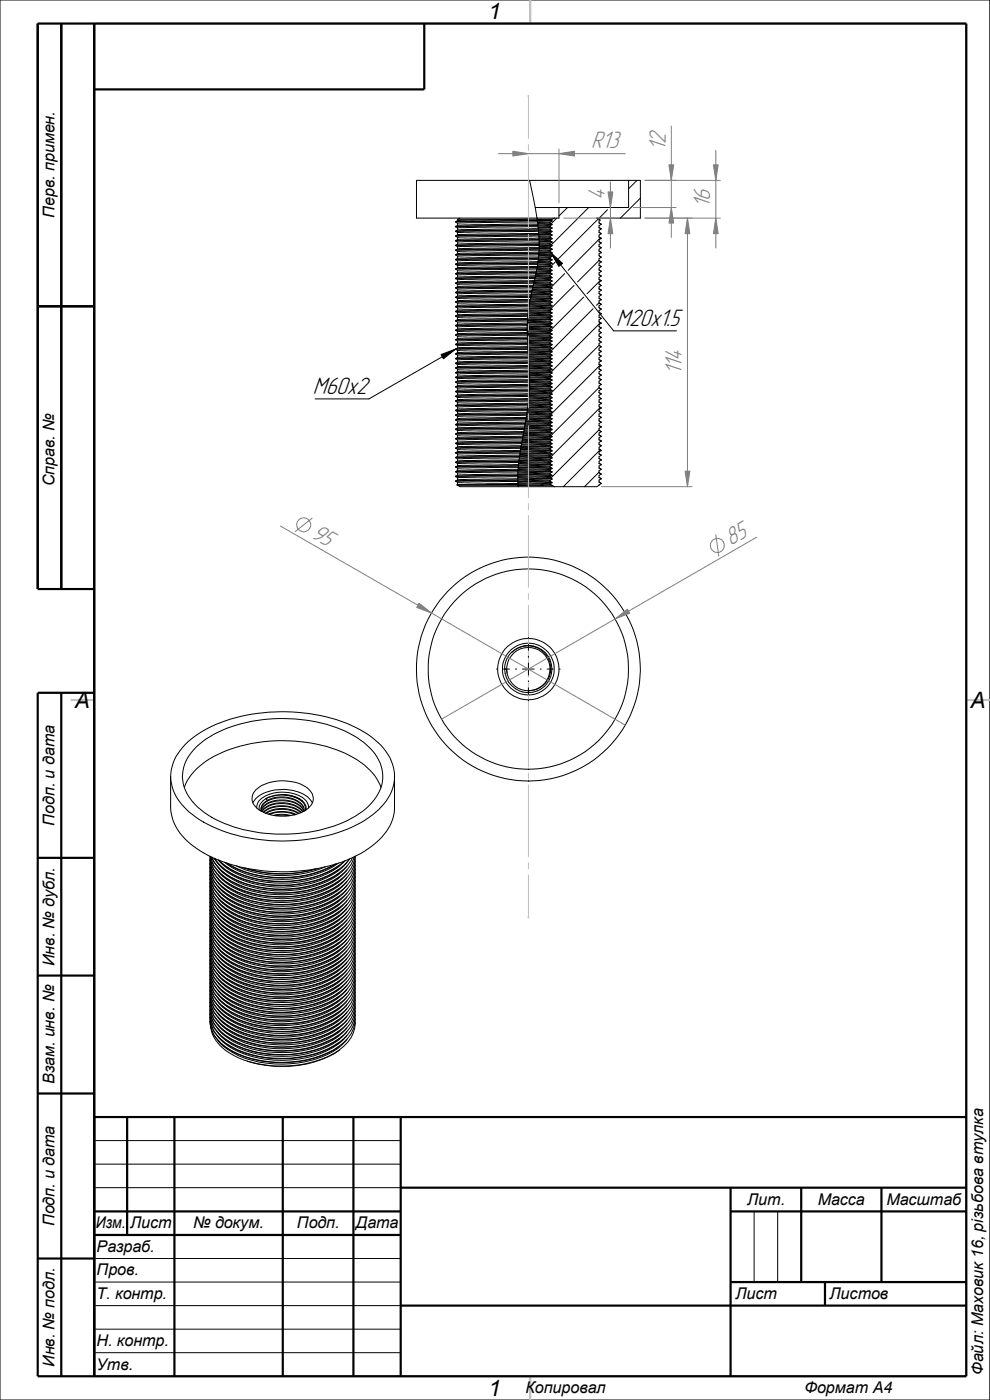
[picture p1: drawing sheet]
<svg xmlns="http://www.w3.org/2000/svg" width="210mm" height="297mm" viewBox="0 0 210 297" stroke-linecap="round" stroke-linejoin="round" font-family="sans-serif">
<defs><g id="words">
<g font-size="5.3" fill="#808080">
<text x="125.4" y="31.5">R13</text>
<text x="141.2" y="32" transform="rotate(-90 141.2 32)">12</text>
<text x="128.3" y="42.4" transform="rotate(-90 128.3 42.4)">4</text>
<text x="150.7" y="44.2" transform="rotate(-90 150.7 44.2)">16</text>
<text x="144.7" y="79.6" transform="rotate(-90 144.7 79.6)">114</text>
<text x="65.7" y="113.8" transform="rotate(30 65.7 113.8)">95</text>
<text x="155" y="115.8" transform="rotate(-30 155 115.8)">85</text>
</g>
<g font-size="5.3">
<text x="130.7" y="69.1">М20х1.5</text>
<text x="66.3" y="83.5">М60х2</text>
</g>
<g font-size="4.8">
<text x="103.6" y="4.1">1</text>
<text x="15.9" y="150.1">A</text>
<text x="205.9" y="150.1">A</text>
<text x="103.6" y="296.1">1</text>
</g>
<g font-size="3.4">
<text x="11.6" y="46.2" transform="rotate(-90 11.6 46.2)">Перв. примен.</text>
<text x="11.6" y="103.2" transform="rotate(-90 11.6 103.2)">Справ. №</text>
<text x="11.6" y="175.1" transform="rotate(-90 11.6 175.1)">Подп. и дата</text>
<text x="11.6" y="205" transform="rotate(-90 11.6 205)">Инв. № дубл.</text>
<text x="11.6" y="230" transform="rotate(-90 11.6 230)">Взам. инв. №</text>
<text x="158.5" y="255.6">Лит.</text>
<text x="173.5" y="255.6">Масса</text>
<text x="188" y="255.6">Масштаб</text>
<text x="11.6" y="260.1" transform="rotate(-90 11.6 260.1)">Подп. и дата</text>
<text x="20.3" y="260.6">Изм.</text>
<text x="27.6" y="260.6">Лист</text>
<text x="41" y="260.6">№ докум.</text>
<text x="63" y="260.6">Подп.</text>
<text x="75.5" y="260.6">Дата</text>
<text x="20.5" y="265.6">Разраб.</text>
<text x="20.5" y="270.6">Пров.</text>
<text x="20.5" y="275.6">Т. контр.</text>
<text x="156" y="275.6">Лист</text>
<text x="176" y="275.6">Листов</text>
<text x="20.5" y="285.6">Н. контр.</text>
<text x="11.6" y="290" transform="rotate(-90 11.6 290)">Инв. № подл.</text>
<text x="20.5" y="290.6">Утв.</text>
<text x="208.6" y="291.7" transform="rotate(-90 208.6 291.7)">Файл: Маховик 16, різьбова втулка</text>
<text x="111.5" y="295.6">Копировал</text>
<text x="170.6" y="295.6">Формат А4</text>
</g>
</g></defs>
<g fill="none" stroke="#000" stroke-width=".21">
<path d="M0 0h210v297h-210zM112.4 38.3h20.9M112.4 38.3h-24.1v8h25.6M112.4 38.3l1.5 8M133.3 38.3h2.5v8h-9.2l.7 .4-.2 .2v.4M133.3 38.3v5.7h-14.7M135.1 38.3l-1.8 1.7M96.7 52.1l.4 .3M96.7 51.1l.4 .3M96.7 53.1l.4 .2M96.7 50.1l.4 .2M96.7 52v.1"/>
<path d="M96.7 53v.1M96.7 51v.1M96.7 54.1l.4 .3M96.7 54v.1M96.7 50v.1M96.7 49.1l.4 .3M96.7 55.1l.4 .3M96.7 55v.1M96.7 49v.1M96.7 48.1l.4 .2M96.7 48v.1M96.7 56.1l.4 .2"/>
<path d="M96.7 56v.1M96.7 47.1l.4 .3M96.7 47v.1M96.7 57v.1M96.7 57.1l.4 .3M96.7 58v.1M96.7 58.1l.4 .2M96.7 59v.1M96.7 59.1l.4 .3M97.1 51.4v.4l-.4 .2M97.1 52.4v.4l-.4 .2M97.1 50.3v.5l-.4 .2"/>
<path d="M97.1 53.3v.5l-.4 .2M97.1 49.4v.4l-.4 .2M97.1 54.4v.4l-.4 .2M97.1 48.3v.5l-.4 .2M97.1 55.4v.4l-.4 .2M97.1 47.4v.4l-.4 .2M97.1 56.8l-.4 .2M97.1 57.4v.4l-.4 .2M97.1 58.3v.5l-.4 .2M97.1 59.4v.4l-.4 .2M97.1 46.5v.3l-.4 .2M97.1 56.3v.5"/>
<path d="M97.1 46.5h15M97.6 46.3l-.5 .2M112.1 46.8h1.9M112.1 46.5v.3M112.1 46.5h1.9M112.1 46.8l-15.4 .2M112.1 46.5l-15 .3M113.3 59.8l-16.6 .2M113.3 59.9l-16.6 .2M113.3 59.9l3.4 .2M113.3 59.8v.1M113.3 59.9l-.1 .2"/>
<path d="M113.3 59.7l3.4 .2M113.4 59.5l-.1 .3M113.4 59.5l-16.3 .3M113.4 59.4l3.7 .2M113.4 59.5l3.7 .1M113.5 59.1l-16.4 .3M113.5 59.2l3.1 .1M113.5 59.1l-.1 .4M113.5 58.8v.3M113.5 58.8l-16.8 .3M113.5 59l3.2 .1M113.5 44h5.1"/>
<path d="M113.5 58.8l-16.8 .2M113.5 58.8h.1M113.5 58.7l3.6 .1M113.5 58.8l3.6 .1M113.6 58.5l-16.5 .3M113.6 58.5l-.1 .3M113.6 58.3l3.1 .1M113.6 58.5l3 .1M113.7 58.1l-.1 .4M113.7 58.1l-16.6 .2M113.7 57.9l3.4 .2M113.7 58l3.4 .2"/>
<path d="M113.7 57.7l-17 .3M113.7 57.9l-17 .2M113.7 57.7l2.9 .1M113.7 57.7v.2M113.7 57.9v.2M113.8 57.5l-.1 .2M113.8 57.5l-16.7 .3M113.8 57.5l2.9 .2M113.8 57.3l3.3 .1M113.9 57.1l-16.8 .3M113.9 57.2l3.2 .1M113.9 57.1l-.1 .4"/>
<path d="M113.9 56.9l-17.2 .2M113.9 46.3h3.7M113.9 56.9v.2M113.9 56.9l2.7 .2M113.9 46.3l.1 .2M114 46.5h3.1M114 46.8v.1M114 56.8l-.1 .1M114 46.5v.3M114 56.8l-17.3 .2M114 56.8l2.7 .1M114 46.7l3.1 .1"/>
<path d="M114 46.8l3.1 .1M114 46.6l2.8 .1M114 46.9v.2M114 56.5v.3M114 47.1l.1 .4M114 46.9l-17.3 .2M114 47.1l-16.9 .3M114 56.5l-16.9 .3M114 56.4l3.1 .2M114 56.5l3.1 .2M114 47l2.7 .2M114 56.1l-16.9 .2"/>
<path d="M114 47.5l3.1 .1M114 56.2l2.6 .1M114 47.2l2.6 .1M114 56.1v.4M114.1 47.5v.3M114.1 47.8h.1M114.1 55.8l-.1 .3M114.1 47.5l-17 .3M114.1 47.8l-17.4 .2M114.1 55.8l-17.4 .3M114.1 56l2.6 .1M114.1 47.8l2.6 .1"/>
<path d="M114.1 47.5l3 .2M114.1 47.8v.3M114.1 55.5v.3M114.1 55.8h.1M114.1 48h2.5M114.1 48.1l.1 .4M114.1 47.8l-17.4 .3M114.1 48.1l-17 .2M114.1 55.5l-17 .3M114.1 55.8l-17.4 .2M114.1 55.7l3 .1M114.1 55.8l3 .1"/>
<path d="M114.2 48.5l2.5 .1M114.2 48.3l2.9 .1M114.2 48.2l2.9 .1M114.2 55.3l2.5 .1M114.2 55.5l2.4 .1M114.2 48.9l.1 .2M114.2 54.9v.2M114.2 48.5v.3M114.2 48.8v.1M114.2 48.7l2.4 .1M114.2 55.1l-.1 .4M114.2 48.9l-17.5 .2"/>
<path d="M114.2 54.9l-17.5 .2M114.2 55.1l-17.1 .3M114.2 48.5l-17.1 .3M114.2 48.8l-17.5 .2M114.2 54.9l2.9 .2M114.2 55l2.9 .2M114.3 54.5v.2M114.3 54.7l-.1 .2M114.3 54.7l2.3 .1M114.3 49.1v.4M114.3 54.5l-17.2 .3M114.3 54.7l-17.6 .3"/>
<path d="M114.3 49.1l-17.2 .3M114.3 54.5l2.4 .2M114.3 49.3l2.4 .1M114.3 49l2.8 .1M114.3 48.9l2.8 .2M114.3 49.8l-17.6 .3M114.3 49.8v.3M114.3 54.1l-17.2 .3M114.3 49.5l-17.2 .3M114.3 49.7l-17.6 .3M114.3 49.5v.2M114.3 49.7v.1"/>
<path d="M114.3 54.2l2.8 .1M114.3 54l2.3 .1M114.3 54.3l2.8 .1M114.3 49.8l2.8 .1M114.3 49.7l2.8 .1M114.3 49.4l2.4 .2M114.3 54.1v.4M114.3 50.5l-17.2 .3M114.3 50.8l-17.6 .2M114.3 53.5l-17.2 .3M114.3 53.8l-17.6 .2M114.3 50.1l-17.2 .2"/>
<path d="M114.3 53.8l-17.6 .3M114.3 53.4l2.8 .2M114.3 53.2l2.4 .1M114.3 50.5l2.8 .1M114.3 50.8l2.4 .1M114.3 50.5l2.8 .2M114.3 50.5v.3M114.3 53.5v.3M114.3 50.8h.1M114.3 53.8v.3M114.3 53.8h.1M114.3 53.8l2.4 .1"/>
<path d="M114.3 53.6l2.8 .1M114.3 50.2l2.3 .1M114.3 50l2.4 .2M114.3 50.1v.4M114.4 51.9l-17.7 .2M114.4 52.1l-17.3 .3M114.4 51.5l-17.3 .3M114.4 51.7l-17.7 .3M114.4 52.5l-17.3 .3M114.4 52.7l-17.7 .3M114.4 50.8l-17.7 .3M114.4 51.1l-17.3 .3"/>
<path d="M114.4 52.8l-17.7 .3M114.4 53.1l-17.3 .2M114.4 51.2l2.7 .1M114.4 53l2.3 .2M114.4 52.8l2.7 .1M114.4 52.3l2.3 .1M114.4 52l2.7 .2M114.4 52.7l2.7 .1M114.4 51.9v.2M114.4 51.5v.2M114.4 52.5v.2M114.4 50.8v.3"/>
<path d="M114.4 52.8v.3M114.4 51.7v.2M114.4 52.7v.1M114.4 51.5l2.3 .1M114.4 51.3l2.7 .1M114.4 51l2.2 .1M114.4 51.9l2.7 .2M114.4 51.7l2.2 .1M114.4 52.5l2.2 .1M114.4 51.1v.4M114.4 52.1v.4M114.4 53.1l-.1 .4"/>
<path d="M116.7 53.3l.4 .4M116.7 51.1l.4 .2M116.7 54.1l.4 .2M116.7 51.9l.4 .2M116.7 50.3l.4 .3M116.7 54.8l.4 .3M116.7 52.6l.4 .2M116.7 49.6l.4 .2M116.7 55.6l.4 .3M116.7 48.9l.4 .2M116.7 56.3l.4 .3M116.7 48.1l.4 .3"/>
<path d="M116.7 57.1l.4 .3M116.7 57.8l.4 .4M116.7 58.6l.4 .3M116.7 59.4l.4 .2M116.7 53.9v.2M116.7 50.9v.2M116.7 54.7v.1M116.7 53.2v.1M116.7 51.6v.3M116.7 50.2v.1M116.7 52.4v.2M116.7 49.4v.2"/>
<path d="M116.7 55.4v.2M116.7 48.6v.3M116.7 56.1v.2M116.7 47.9v.2M116.7 56.9v.2M116.7 57.7v.1M116.7 58.4v.2M116.7 59.1v.3M116.7 59.9v.2M116.7 52.6h.1M116.7 51.1h.1M116.7 54.1h.1"/>
<path d="M116.7 47.2v.1M116.7 51.8v.1M116.7 57.1h.1M116.7 50.3h.1M116.7 54.8h.1M116.7 49.6h.1M116.7 55.6h.1M116.7 48.9h.1M116.7 56.3h.1M116.7 48.1h.1M116.7 47.3h.1M116.7 57.8h.1"/>
<path d="M116.7 58.6h.1M116.7 59.4h.1M116.7 47.3l.4 .4M116.8 46.7l.3 .2M116.8 46.7h.1M116.9 53.6l13.3 16.6h13.3M117.1 46.9l-.4 .3M117.1 51.4l-.4 .2M117.1 53.7l-.4 .2M117.1 54.4l-.4 .3M117.1 52.9l-.4 .3M117.1 49.9l-.4 .3"/>
<path d="M117.1 52.2l-.4 .2M117.1 50.7l-.4 .2M117.1 55.2l-.4 .2M117.1 49.1l-.4 .3M117.1 55.9l-.4 .2M117.1 48.4l-.4 .2M117.1 47.7l-.4 .2M117.1 56.7l-.4 .2M117.1 57.4l-.4 .3M117.1 58.2l-.4 .2M117.1 58.9l-.4 .2M117.1 59.6l-.4 .3"/>
<path d="M117.1 49.8v.1M117.1 50.6v.1M117.1 51.3v.1M117.1 52.1v.1M117.1 52.8v.1M117.1 54.3v.1M117.1 55.1v.1M117.1 56.6v.1M117.1 46.5l-.3 .2M117.6 46.3l-.5 .2M117.8 55.6l-.9 .9M118.1 46.3l-1.2 1.2"/>
<path d="M118.6 44v2.3h-1M119.8 58l-2.9 3M120.4 44l-1.8 1.8M124.9 44l-8 8M126.9 46.4l-8.4 8.5M127.1 52.3l.4 .2M127.1 53.3l.4 .2M127.1 51.3l.4 .2M127.1 54.3l.4 .2M127.1 50.3l.4 .2M127.1 55.3l.4 .2M127.1 49.3l.4 .2"/>
<path d="M127.1 56.3l.4 .2M127.1 48.3l.4 .2M127.1 57.3l.4 .2M127.1 58.3l.4 .2M127.1 59.3l.4 .2M127.1 47.3l.4 .2M127.1 55.2l-4.6 4.6M127.4 50.5l-6.9 6.9M127.4 59.5l-2.9 2.8M127.5 52.5l-.4 .4v.4M127.5 51.5l-.4 .4v.4M127.5 53.5l-.4 .3v.5"/>
<path d="M127.5 50.5l-.4 .3v.5M127.5 54.5l-.4 .4v.4M127.5 49.5l-.4 .4v.4M127.5 55.5l-.4 .3v.5M127.5 48.5l-.4 .4v.4M127.5 56.5l-.4 .4v.4M127.5 47.5l-.4 .3v.5M127.5 57.5l-.4 .4v.4M127.5 58.5l-.4 .3v.5M127.5 59.5l-.4 .4v.4M128.9 44.5l-1.8 1.8M135.8 42l-4.2 4.3"/>
<path d="M96.7 60v.1M96.7 60.1l.4 .3M96.7 61v.1M96.7 61.1l.4 .2M96.7 62v.1M96.7 62.1l.4 .3M96.7 63v.1M96.7 63.1l.4 .3M96.7 64v.1M96.7 64.1l.4 .2M96.7 79.1l.4 .3M96.7 79v.1"/>
<path d="M96.7 78.1l.4 .3M96.7 65v.1M96.7 78v.1M96.7 65.1l.4 .3M96.7 77.1l.4 .2M96.7 77v.1M96.7 76.1l.4 .3M96.7 76v.1M96.7 66v.1M96.7 66.1l.4 .2M96.7 75.1l.4 .3M96.7 75v.1"/>
<path d="M96.7 74.1l.4 .2M96.7 74v.1M96.7 67v.1M96.7 67.1l.4 .3M96.7 73.1l.4 .3M96.7 73v.1M96.7 68v.1M96.7 68.1l.4 .3M96.7 72.1l.4 .2M96.7 72v.1M96.7 69v.1M96.7 69.1l.4 .2"/>
<path d="M96.7 71v.1M96.7 71.1l.4 .3M96.7 70v.1M96.7 70.1l.4 .3M96.7 74l-18.4 10.6h-11.5M97.1 60.4v.4l-.4 .2M97.1 61.3v.5l-.4 .2M97.1 62.4v.4l-.4 .2M97.1 63.4v.4l-.4 .2M97.1 79.4v.4l-.4 .2M97.1 64.3v.5l-.4 .2M97.1 78.4v.4l-.4 .2"/>
<path d="M97.1 77.3v.5l-.4 .2M97.1 76.4v.4l-.4 .2 15.5-.2M97.1 65.4v.4l-.4 .2M97.1 75.4v.4l-.4 .2M97.1 74.3v.5l-.4 .2M97.1 66.3v.5l-.4 .2M97.1 73.4v.4l-.4 .2M97.1 72.3v.5l-.4 .2M97.1 67.4v.4l-.4 .2M97.1 71.4v.4l-.4 .2M97.1 68.4v.4l-.4 .2 15.2-.2M97.1 70.4v.4l-.4 .2"/>
<path d="M97.1 69.3v.5l-.4 .2M111.8 70.8l.1 .1M111.8 70.5v.3M111.8 69.8v.1M111.8 69.6v.2M111.8 69.9v.2M111.8 69.1v.5M111.8 70.1v.4M111.8 69.1l-14.7 .2M111.8 70.8l-15.1 .2M111.8 70.5l-14.7 .3M111.8 69.8l-15.1 .2"/>
<path d="M111.8 69.9l-15.1 .2M111.8 69.6l-14.7 .2M111.8 70.1l-14.7 .3M111.8 69.1l5.3 .2M111.8 68.9l4.8 .2M111.8 69.5l4.9 .1M111.8 69.2l5.3 .2M111.8 70.7l5.3 .2M111.8 69.9l5.3 .2M111.8 69.6l4.8 .2M111.8 70.6l5.3 .2M111.8 70.4l4.8 .2"/>
<path d="M111.8 70.2l4.9 .2M111.8 70l5.3 .1M111.9 67.9l-15.2 .2M111.9 68.1l-14.8 .3M111.9 67.9v.2M111.9 71.9l-15.2 .2M111.9 72.1l-14.8 .2M111.9 71.9v.2M111.9 71.8l-15.2 .2M111.9 71.8v.1M111.9 71.5l-14.8 .3M111.9 71.5v.3"/>
<path d="M111.9 68.5l-14.8 .3M111.9 68.5v.3M111.9 68.9l-15.2 .2M111.9 68.8v.1M111.9 68.9l-.1 .2M111.9 70.9l-15.2 .2M111.9 71.1l-14.8 .3M111.9 70.9v.2M111.9 67.9l4.8 .3M111.9 68.4l5.2 .2M111.9 68.2l4.7 .1M111.9 68.7l4.8 .2"/>
<path d="M111.9 68.5l5.2 .2M111.9 72.1l5.2 .2M111.9 71.9l4.7 .2M111.9 71.7l4.8 .2M111.9 71.5l5.2 .2M111.9 71.4l5.2 .2M111.9 71.2l4.8 .1M111.9 71l4.8 .2M111.9 68.1v.4M111.9 71.1v.4M111.9 72.1v.5M111.9 72.9l-15.2 .2"/>
<path d="M111.9 73.1l-14.8 .3M111.9 72.8l-15.2 .2M111.9 72.6l-14.8 .2M111.9 67.6l-14.8 .2M111.9 67.8l-15.2 .2M111.9 67.6l5.2 .2M111.9 67.4l4.8 .2M111.9 67.7l5.2 .2M111.9 73l5.2 .2M111.9 72.9l5.2 .2M111.9 72.6l4.7 .2M111.9 72.5l4.8 .1"/>
<path d="M111.9 72.2l5.2 .2M111.9 72.9v.2M111.9 72.8v.1M111.9 72.6v.2M111.9 67.6v.2M111.9 67.8v.1M111.9 73.1l.1 .4M112 73.9v.2M112 73.8v.1M112 73.5v.3M112 66.8v.1M112 66.9v.2"/>
<path d="M112 67.1l-.1 .5M112 66.8l-15.3 .2M112 73.9l-15.3 .2M112 73.8l-15.3 .2M112 73.5l-14.9 .3M112 66.9l-15.3 .2M112 67.1l-14.9 .3M112 66.9l5.1 .2M112 67.2l4.7 .2M112 67l5.1 .2M112 73.6l5.1 .2M112 73.4l4.6 .2"/>
<path d="M112 73.2l4.7 .2M112 74.5l.1 .3M112 66.5v.3M112 74.1v.4M112 74.5l-14.9 .3M112 66.5l-14.9 .3M112 74.1l-14.9 .2M112 66.5l4.7 .1M112 66.6l4.6 .2M112 74.5l5.1 .2M112 74.4l5.1 .1M112 74.2l4.6 .1"/>
<path d="M112 74l4.7 .2M112 73.7l5.1 .2M112.1 66.1l-15 .2M112.1 74.9l-15.4 .2M112.1 75.1l-15 .3M112.1 74.8l-15.4 .2M112.1 66.1l5 .2M112.1 66.2l5 .2M112.1 75.2l5 .2M112.1 75.1l5 .2M112.1 74.9l4.6 .2M112.1 74.7l4.6 .2"/>
<path d="M112.1 74.9v.2M112.1 74.8v.1M112.1 75.1v.4M112.1 66.1l-.1 .4M112.1 75.9v.2M112.1 75.8v.1M112.1 75.5v.3M112.1 65.8v.1M112.1 65.9v.2M112.1 75.9l-15.4 .2M112.1 65.8l-15.4 .2M112.1 75.8l-15.4 .2"/>
<path d="M112.1 75.5l-15 .3M112.1 65.9l-15.4 .2M112.1 65.7l4.6 .2M112.1 65.9l4.5 .2M112.1 76l5 .2M112.1 75.9l5 .2M112.1 75.6l4.5 .2M112.1 75.5l4.6 .1M112.1 76.5l.1 .3M112.1 65.5v.3M112.1 76.1v.4M112.1 76.5l-15 .3"/>
<path d="M112.1 76.1l-15 .3M112.1 65.5l-15 .3M112.1 65.4l5 .2M112.1 65.5l5 .2M112.1 76.6l5 .2M112.1 76.4l4.5 .2M112.1 76.2l4.6 .2M112.2 76.9v.2M112.2 76.8v.1M112.2 77.1v.5M112.2 65.1l-.1 .4M112.2 65.1l-15.1 .3"/>
<path d="M112.2 76.9l-15.5 .2M112.2 77.1l-15.1 .2M112.2 65.2l4.4 .1M112.2 77.4l4.9 .2M112.2 77.2l4.4 .1M112.2 77l4.5 .1M112.2 76.8l4.9 .1M112.2 64.8l-15.5 .2M112.2 77.9l-15.5 .2M112.2 78.1l-15.1 .3M112.2 64.9l-15.5 .2M112.2 77.8l-15.5 .2"/>
<path d="M112.2 77.6l-15.1 .2M112.2 65l4.5 .2M112.2 64.7l4.9 .2M112.2 78.2l4.9 .2M112.2 78.1l4.9 .2M112.2 77.9l4.4 .2M112.2 77.7l4.5 .2M112.2 77.5l4.9 .2M112.2 77.9v.2M112.2 64.8v.1M112.2 77.8v.1M112.2 64.9v.2"/>
<path d="M112.2 77.6v.2M112.2 78.1l.1 .4M112.3 64.6l-15.2 .2M112.3 78.9l-15.6 .2M112.3 79.1l-15.2 .3M112.3 78.8l-15.6 .2M112.3 78.5l-15.2 .3M112.3 64.6l4.8 .2M112.3 79.4l4.3 .2M112.3 79.2l4.4 .2M112.3 79l4.8 .2M112.3 78.9l4.8 .2"/>
<path d="M112.3 78.7l4.3 .1M112.3 78.5l4.4 .2M112.3 64.6l-.1 .2M112.3 78.9v.2M112.3 78.8v.1M112.3 78.5v.3M112.3 79.1v.4M112.3 79.9v.2M112.3 79.8v.1M112.3 79.5v.3M112.3 79.9l-15.6 .2M112.3 79.8l-15.6 .2"/>
<path d="M112.3 79.5l-15.2 .3M112.3 64.4l4.3 .2M112.3 80l4.4 .1M112.3 79.8l4.8 .1M112.3 79.6l4.8 .2M112.4 64.1l-.1 .5M112.4 64.1l-15.3 .2M112.4 64.2l4.3 .2M112.4 63.8l-15.7 .2M112.4 63.9l-15.7 .2M112.4 63.9l4.7 .2M112.4 64l4.7 .2"/>
<path d="M112.4 63.8v.1M112.4 63.9v.2M112.4 63.7l4.3 .1M112.5 63.5l-.1 .3M112.5 63.5l-15.4 .3M112.5 63.5l4.2 .2M112.5 63.2l4.6 .2M112.6 63.1l-.1 .4M112.6 63.1l-15.5 .3M112.6 63.2l4.5 .1M112.6 62.8v.1M112.6 62.9v.2"/>
<path d="M112.6 62.8l-15.9 .2M112.6 62.9l-15.9 .2M112.6 62.7l4.1 .2M112.6 62.9l4 .2M112.6 62.5l-15.5 .3M112.6 62.5v.3M112.7 62.4l4.4 .2M112.7 62.5l4.4 .2M112.7 62.2l3.9 .1M112.8 62.1l-15.7 .3M112.8 62l3.9 .1M112.8 62.1l-.2 .4"/>
<path d="M112.8 61.8l-16.1 .2M112.8 61.8l-16.1 .3M112.8 61.8h.1M112.8 61.8v.3M112.9 61.6l4.2 .2M112.9 61.8l4.2 .1M112.9 61.6l-.1 .2M112.9 61.6l-15.8 .2M112.9 61.4l3.7 .2M112.9 61.3l3.8 .1M113 61.1l-15.9 .2M113 61.1l-.1 .5"/>
<path d="M113 60.9v.2M113 60.9l-16.3 .2M113 61l4.1 .2M113.1 60.7l-.1 .2M113.1 60.7l-16.4 .3M113.1 60.9l4 .2M113.1 60.7l3.5 .1M113.1 60.5l-16 .3M113.1 60.5l3.6 .2M113.1 60.5v.2M113.2 60.2l3.9 .1M113.2 60.2l3.9 .2"/>
<path d="M113.2 60.1l-.1 .4M113.2 60.1l-16.1 .3M116.7 60.1l.4 .2M116.7 60.8l.4 .4M116.7 61.6l.4 .3M116.7 62.4l.4 .3M116.7 63.1l.4 .3M116.7 63.8l.4 .4M116.7 64.6l.4 .3M116.7 79.6l.4 .3M116.7 78.8l.4 .4M116.7 65.3l.4 .4"/>
<path d="M116.7 78.1l.4 .3M116.7 77.3l.4 .4M116.7 76.6l.4 .3M116.7 66.1l.4 .3M116.7 75.8l.4 .4M116.7 75.1l.4 .3M116.7 66.8l.4 .4M116.7 74.3l.4 .4M116.7 73.6l.4 .3M116.7 67.6l.4 .2M116.7 72.9l.4 .3M116.7 68.3l.4 .4"/>
<path d="M116.7 72.1l.4 .3M116.7 69.1l.4 .3M116.7 71.3l.4 .3M116.7 69.8l.4 .3M116.7 70.6l.4 .3M116.7 60.7v.1M116.7 61.4v.2M116.7 62.1v.3M116.7 62.9v.2M116.7 63.7v.1M116.7 64.4v.2M116.7 79.4v.2"/>
<path d="M116.7 65.2v.1M116.7 78.7v.1M116.7 77.9v.2M116.7 77.1v.2M116.7 65.9v.2M116.7 76.4v.2M116.7 75.6v.2M116.7 66.6v.2M116.7 74.9v.2M116.7 74.2v.1M116.7 67.4v.2M116.7 73.4v.2"/>
<path d="M116.7 68.2v.1M116.7 72.6v.3M116.7 68.9v.2M116.7 71.9v.2M116.7 71.2v.1M116.7 69.6v.2M116.7 70.4v.2M116.7 73.6h.1M116.7 62.3v.1M116.7 60.1h.1M116.7 60.8h.1M116.7 61.6h.1"/>
<path d="M116.7 63.1h.1M116.7 63.8h.1M116.7 64.6h.1M116.7 79.6h.1M116.7 78.8h.1M116.7 65.3h.1M116.7 78.1h.1M116.7 77.3h.1M116.7 76.6h.1M116.7 66.1h.1M116.7 75.8h.1M116.7 66.8h.1"/>
<path d="M116.7 74.3h.1M116.7 72.9h.1M116.7 68.3h.1M116.7 72.1h.1M116.7 69.1h.1M116.7 69.8h.1M116.7 70.6h.1M117.1 60.4l-.4 .3M117.1 61.2l-.4 .2M117.1 61.9l-.4 .2M117.1 62.7l-.4 .2M117.1 63.4l-.4 .3"/>
<path d="M117.1 64.2l-.4 .2M117.1 64.9l-.4 .3M117.1 79.9l-.4 .2M117.1 79.2l-.4 .2M117.1 78.4l-.4 .3M117.1 77.7l-.4 .2M117.1 65.7l-.4 .2M117.1 76.9l-.4 .2M117.1 76.2l-.4 .2M117.1 66.4l-.4 .2M117.1 75.4l-.4 .2M117.1 74.7l-.4 .2"/>
<path d="M117.1 67.2l-.4 .2M117.1 73.9l-.4 .3M117.1 67.9l-.4 .3M117.1 73.2l-.4 .2M117.1 68.7l-.4 .2M117.1 72.4l-.4 .2M117.1 71.7l-.4 .2M117.1 69.4l-.4 .2M117.1 70.9l-.4 .3M117.1 70.1l-.4 .3M117.1 60.3v.1M117.1 67.8v.1"/>
<path d="M117.1 71.6v.1M121.8 60.5l-4.9 4.9M123.8 63l-6.9 7M125.8 65.5l-8.9 9M127.1 60.3l.4 .2M127.1 61.3l.4 .2M127.1 62.3l.4 .2M127.1 63.3l.4 .2M127.1 64.3l.4 .2M127.1 65.3l.4 .2M127.1 79.3l.4 .2M127.1 78.3l.4 .2"/>
<path d="M127.1 77.3l.4 .2M127.1 66.3l.4 .2M127.1 76.3l.4 .2M127.1 75.3l.4 .2M127.1 67.3l.4 .2M127.1 74.3l.4 .2M127.1 73.3l.4 .2M127.1 68.3l.4 .2M127.1 72.3l.4 .2M127.1 69.3l.4 .2M127.1 71.3l.4 .2M127.1 70.3l.4 .2"/>
<path d="M127.1 64.3l-.6 .5M127.1 73.2l-10.3 10.2M127.3 77.4l-10.5 10.5M127.4 68.5l-10.5 10.5M127.5 60.5l-.4 .4v.4M127.5 61.5l-.4 .3v.5M127.5 62.5l-.4 .4v.4M127.5 63.5l-.4 .3v.5M127.5 64.5l-.4 .4v.4M127.5 79.5l-.4 .3v.5M127.5 78.5l-.4 .4v.4M127.5 65.5l-.4 .4v.4"/>
<path d="M127.5 77.5l-.4 .4v.4M127.5 76.5l-.4 .3v.5M127.5 66.5l-.4 .3v.5M127.5 75.5l-.4 .4v.4M127.5 74.5l-.4 .3v.5M127.5 67.5l-.4 .4v.4M127.5 73.5l-.4 .4v.4M127.5 68.5l-.4 .3v.5M127.5 72.5l-.4 .4v.4M127.5 69.5l-.4 .3v.5M127.5 71.5l-.4 .3v.5M127.5 70.5l-.4 .4v.4"/>
<path d="M96.7 81.1l.4 .3M96.7 81v.1M96.7 80.1l.4 .2M96.7 82v.1M96.7 82.1l.4 .2M96.7 80v.1M96.7 83.1l.4 .3M96.7 84v.1M96.7 84.1l.4 .3M96.7 85v.1M96.7 85.1l.4 .2M96.7 86v.1"/>
<path d="M96.7 86.1l.4 .3M96.7 87v.1M96.7 87.1l.4 .3M96.7 88v.1M96.7 88.1l.4 .2M96.7 89v.1M96.7 89.1l.4 .3M96.7 90v.1M96.7 90.1l.4 .2M96.7 91v.1M96.7 92v.1M96.7 92.1l.4 .3"/>
<path d="M96.7 93v.1M96.7 93.1l.4 .2M96.7 94v.1M96.7 94.1l.4 .3M96.7 95v.1M96.7 95.1l.4 .3M96.7 96v.1M96.7 96.1l.4 .3M96.7 97v.1M96.7 97.1l.4 .3M96.7 98v.1M96.7 98.1l.4 .2"/>
<path d="M96.7 99v.1M96.7 99.1l.4 .3M97.1 80.3v.5l-.4 .2M97.1 81.4v.4l-.4 .2M97.1 82.3v.5l-.4 .2M97.1 83.4v.4l-.4 .2M97.1 84.4v.4l-.4 .2 15.4-.2M97.1 85.3v.5l-.4 .2M97.1 86.4v.4l-.4 .2M97.1 87.4v.4l-.4 .2M97.1 88.3v.5l-.4 .2M97.1 89.4v.4l-.4 .2"/>
<path d="M97.1 90.3v.5l-.4 .2M97.1 91.4v.4l-.4 .2M97.1 92.4v.4l-.4 .2M97.1 93.3v.5l-.4 .2M97.1 94.4v.4l-.4 .2M97.1 95.3v.5l-.4 .2M97.1 96.4v.4l-.4 .2M97.1 97.4v.4l-.4 .2M97.1 98.3v.5l-.4 .2M97.1 99.4v.4l-.4 .2M109.9 99.8v.1M109.9 99.9v.2"/>
<path d="M109.9 99.8l-13.2 .2M109.9 99.9l-13.2 .2M109.9 99.8l7.2 .3M109.9 99.9l7.2 .3M109.9 99.1l-12.8 .3M109.9 99.6l-12.8 .2M109.9 99.1l7.2 .2M109.9 99.4l6.8 .3M109.9 99.6l6.7 .2M109.9 99.6v.2M109.9 99.1v.5M110 98.8v.1"/>
<path d="M110 98.9l-.1 .2M110 98.8l-13.3 .2M110 98.9l-13.3 .2M110 98.7l6.7 .2M110 98.8l6.6 .3M110 99.2l7.1 .2M110 98.6v.2M110 98.6l-12.9 .2M110 98.3l7.1 .3M110 98.4l7.1 .3M110.1 97.9v.2M110.1 98.1l-.1 .5"/>
<path d="M110.1 97.9l-13.4 .2M110.1 98.1l-13 .2M110.1 98.1l6.5 .2M110.1 97.8l-13.4 .2M110.1 97.6l-13 .2M110.1 97.9l6.6 .3M110.1 97.7l7 .2M110.1 97.8v.1M110.1 97.6v.2M110.2 97.6l6.9 .2M110.2 97.4l6.4 .2M110.2 97.1l-.1 .5"/>
<path d="M110.2 97.1l-13.1 .3M110.2 97.2l6.5 .2M110.2 96.8v.1M110.2 96.9v.2M110.2 96.8l-13.5 .2M110.2 96.9l-13.5 .2M110.2 96.9l6.9 .2M110.2 96.9l6.9 .3M110.3 96.6l-13.2 .2M110.3 96.4l6.4 .2M110.3 96.6l6.4 .3M110.3 96.6l-.1 .2"/>
<path d="M110.3 96.1v.5M110.3 96.1l-13.2 .3M110.3 96.1l6.8 .2M110.3 96.2l6.8 .2M110.4 95.8v.1M110.4 95.9l-.1 .2M110.4 95.8l-13.7 .2M110.4 95.9l-13.7 .2M110.4 95.8l6.2 .3M110.4 95.5l-13.3 .3M110.4 95.7l6.3 .2M110.4 95.5v.3"/>
<path d="M110.4 95.3l6.7 .3M110.4 95.4l6.7 .3M110.5 95.1l-.1 .4M110.5 95.1l-13.4 .2M110.5 95.1l6.1 .2M110.5 94.8v.1M110.5 94.9v.2M110.5 94.8l-13.8 .2M110.5 94.9l-13.8 .2M110.5 94.9l6.2 .3M110.6 94.6l-13.5 .2M110.6 94.6l6.5 .2"/>
<path d="M110.6 94.7l6.5 .2M110.6 94.6l-.1 .2M110.6 94.4l6 .2M110.7 94.1l-.1 .5M110.7 94.1l-13.6 .3M110.7 94.2l6 .2M110.7 93.8l-14 .2M110.7 93.9l-14 .2M110.7 93.9l6.4 .2M110.7 93.8v.1M110.7 93.9v.2M110.7 93.6l-13.6 .2"/>
<path d="M110.7 93.6v.2M110.8 93.4l5.9 .2M110.8 93.6l5.8 .2M110.8 93.1l-.1 .5M110.8 93.1l-13.7 .2M110.8 93.1l6.3 .2M110.8 93.2l6.3 .2M110.9 92.9l-14.2 .2M110.9 92.9l5.8 .2M110.9 92.9l-.1 .2M110.9 92.8v.1M110.9 92.8l-14.2 .2"/>
<path d="M110.9 92.7l5.8 .2M111 92.5l-.1 .3M111 92.5l-13.9 .3M111 92.4l6.1 .2M111 92.5l6.1 .2M111 92.1l-13.9 .3M111 92.1l5.6 .2M111 92.1v.4M111 91.9v.2M111 91.9l-14.3 .2M111.1 91.8l-.1 .1M111.1 91.8l-14.4 .2"/>
<path d="M111.1 91.9l5.6 .3M111.1 91.7l6 .2M111.1 91.6v.2M111.1 91.6l-14 .2M111.1 91.6l6 .2M111.2 91.2l5.5 .2M111.2 91.4l5.4 .2M111.2 91.1l-14.1 .3M111.2 91l5.9 .2M111.2 91.1l-.1 .5M111.3 90.8v.1M111.3 90.9l-.1 .2"/>
<path d="M111.3 90.9l-14.6 .2 .4 .3M111.3 90.8l-14.6 .2M111.3 90.8l5.8 .3M111.3 90.6v.2M111.3 90.6l-14.2 .2M111.3 90.4l5.4 .2M111.3 90.6l5.3 .2M111.3 90.2l5.8 .2M111.4 90.1l-.1 .5M111.4 90.1l-14.3 .2M111.4 90.1l5.7 .2M111.4 89.8v.1"/>
<path d="M111.4 89.9v.2M111.4 89.8l-14.7 .2M111.4 89.9l-14.7 .2M111.4 89.9l5.2 .2M111.5 89.5l-14.4 .3M111.5 89.7l5.2 .2M111.5 89.5l-.1 .3M111.5 89.4l5.6 .2M111.5 89.5l5.6 .2M111.5 89.1v.4M111.5 89.1l-14.4 .3M111.5 89.2l5.2 .1"/>
<path d="M111.6 88.8v.1M111.6 88.9l-.1 .2M111.6 88.8l-14.9 .2M111.6 88.9l-14.9 .2M111.6 88.9l5.1 .3M111.6 88.7l5.5 .2M111.6 88.6l-14.5 .2M111.6 88.6l5.5 .2M111.6 88.6v.2M111.7 88.2l5 .2M111.7 88.4l4.9 .2M111.7 88.1l-.1 .5"/>
<path d="M111.7 88.1l-14.6 .2M111.7 88l5.4 .2M111.8 87.8l-15.1 .2M111.8 87.9l-15.1 .2M111.8 87.9l5.3 .2M111.8 87.8v.1M111.8 87.9l-.1 .2M111.8 87.5l-14.7 .3M111.8 87.5l4.9 .2M111.8 87.6l4.8 .2M111.8 87.5v.3M111.8 87.1v.4"/>
<path d="M111.8 87.1l-14.7 .3M111.8 87.2l5.3 .2M111.9 86.8l-15.2 .2M111.9 86.9l-15.2 .2M111.9 86.8v.1M111.9 86.9l-.1 .2M111.9 87.1l5.2 .2M111.9 86.9l4.7 .2M111.9 86.5l-14.8 .3M111.9 86.7l4.8 .2M111.9 86.5l5.2 .2M111.9 86.5v.3"/>
<path d="M112 86.4l5.1 .2M112 85.9v.2M112 86.1l-.1 .4M112 85.9l-15.3 .2M112 86.1l-14.9 .3M112 86l4.7 .1M112 86.1l4.6 .2M112.1 85.6l-15 .2M112.1 85.8l-15.4 .2M112.1 85.6l5 .2M112.1 85.7l5 .2M112.1 85.6v.2"/>
<path d="M112.1 85.8l-.1 .1M112.1 85.1v.5M112.1 85.1l-15 .2M112.1 85.2l4.6 .2M112.1 85.4l4.6 .2M112.1 84.5v.3M112.1 84.8v.1M112.1 84.9v.2M112.1 84.5l-15 .3M112.1 84.9l-15.4 .2M112.1 84.9l5 .2M112.1 84.7l4.5 .1"/>
<path d="M112.1 85l5 .2M112.2 84.1l-.1 .4M112.2 84.1l-15.1 .3M112.2 84.5l4.5 .2M112.2 84.2l4.9 .2M112.2 83.5l-15.1 .3M112.2 83.8l-15.5 .2M112.2 83.9l-15.5 .2M112.2 83.4l4.9 .2M112.2 83.7l4.5 .2M112.2 83.5l4.9 .2M112.2 84.2l4.9 .1"/>
<path d="M112.2 83.9l4.4 .2M112.2 83.5v.3M112.2 83.8v.1M112.2 83.9v.2M112.3 82.9l-15.6 .1M112.3 82.6l-15.2 .2M112.3 82.8l-15.6 .2M112.3 83.1l-15.2 .3M112.3 81.9l4.8 .2M112.3 81.2l4.8 .1M112.3 80.9l4.3 .2M112.3 82.6l4.8 .2"/>
<path d="M112.3 82.4l4.3 .2M112.3 83l4.4 .1M112.3 82.7l4.8 .2M112.3 83.1l4.3 .2M112.3 82.5v.3M112.3 82.8v.1M112.3 82.9v.2M112.3 83.1l-.1 .4M112.3 80.9v.2M112.3 80.6v.2M112.3 81.5v.3M112.3 80.8v.1"/>
<path d="M112.3 81.8v.1M112.3 81.9v.2M112.3 80.1v.5M112.3 81.1v.4M112.3 82.1v.4M112.3 80.9l-15.6 .2M112.3 81.1l-15.2 .3M112.3 80.6l-15.2 .2M112.3 80.8l-15.6 .2M112.3 81.5l-15.2 .3M112.3 81.8l-15.6 .2M112.3 80.1l-15.2 .2"/>
<path d="M112.3 81.9l-15.6 .2M112.3 82.1l-15.2 .2M112.3 81.5l4.4 .2M112.3 81.2l4.8 .2M112.3 81.7l4.4 .1M112.3 80.7l4.4 .2M112.3 80.5l4.8 .2M112.3 82.2l4.4 .2M112.3 82l4.8 .2M112.3 80.4l4.8 .2M112.3 80.1l4.3 .2M116.7 81.8l.4 .4"/>
<path d="M116.7 81.1l.4 .3M116.7 82.6l.4 .3M116.7 80.3l.4 .4M116.7 83.4l.4 .3M116.7 84.1l.4 .3M116.7 84.8l.4 .4M116.7 85.6l.4 .2M116.7 86.4l.4 .3M116.7 87.1l.4 .3M116.7 87.8l.4 .4M116.7 88.6l.4 .3M116.7 89.3l.4 .3"/>
<path d="M116.7 90.1l.4 .3M116.7 90.8l.4 .4M116.7 91.6l.4 .3M116.7 92.3l.4 .4M116.7 93.1l.4 .3M116.7 93.9l.4 .2M116.7 94.6l.4 .3M116.7 95.3l.4 .4M116.7 96.1l.4 .3M116.7 96.9l.4 .3M116.7 81.7v.1M116.7 80.9v.2"/>
<path d="M116.7 82.4v.2M116.7 80.1v.2M116.7 83.1v.3M116.7 83.9v.2M116.7 97.6l.4 .3M116.7 84.7v.1M116.7 85.4v.2M116.7 98.3l.4 .4M116.7 86.1v.3M116.7 86.9v.2M116.7 87.7v.1M116.7 99.1l.4 .3"/>
<path d="M116.7 88.4v.2M116.7 89.2v.1M116.7 89.9v.2M116.7 99.8l.4 .4M116.7 90.6v.2M116.7 91.4v.2M116.7 92.2v.1M116.7 92.9v.2M116.7 93.6v.3M116.7 94.4v.2M116.7 95.2v.1M116.7 95.9v.2"/>
<path d="M116.7 96.6v.3M116.7 97.4v.2M116.7 98.2v.1M116.7 98.9v.2M116.7 99.7v.1M116.7 81.1h.1M116.7 86.3v.1M116.7 91.6h.1M116.7 81.8h.1M116.7 82.6h.1M116.7 80.3h.1M116.7 83.4h.1"/>
<path d="M116.7 84.1h.1M116.7 84.8h.1M116.7 85.6h.1M116.7 87.1h.1M116.7 87.8h.1M116.7 88.6h.1M116.7 89.3h.1M116.7 90.1h.1M116.7 90.8h.1M116.7 92.3h.1M116.7 93.9h.1M116.7 94.6h.1"/>
<path d="M116.7 95.3h.1M116.7 96.1h.1M116.7 97.6h.1M116.7 98.3h.1M116.7 99.1h.1M116.7 99.8h.1M117.1 81.4l-.4 .3M117.1 80.7l-.4 .2M117.1 82.2l-.4 .2M117.1 82.9l-.4 .2M117.1 83.7l-.4 .2M117.1 84.4l-.4 .3"/>
<path d="M117.1 85.2l-.4 .2M117.1 85.9l-.4 .2M117.1 86.7l-.4 .2M117.1 87.4l-.4 .3M117.1 88.2l-.4 .2M117.1 88.9l-.4 .3M117.1 89.7l-.4 .2M117.1 90.4l-.4 .2M117.1 91.2l-.4 .2M117.1 91.9l-.4 .3M117.1 92.7l-.4 .2M117.1 93.4l-.4 .2"/>
<path d="M117.1 94.1l-.4 .3M117.1 94.9l-.4 .3M117.1 95.7l-.4 .2M117.1 96.4l-.4 .2M117.1 97.2l-.4 .2M117.1 97.9l-.4 .3M117.1 98.7l-.4 .2M117.1 99.4l-.4 .3M117.1 85.8v.1M117.1 89.6v.1M127.1 81.3l.4 .2M127.1 82.3l.4 .2"/>
<path d="M127.1 80.3l.4 .2M127.1 83.3l.4 .2M127.1 84.3l.4 .2M127.1 85.3l.4 .2M127.1 86.3l.4 .2M127.1 87.3l.4 .2M127.1 88.3l.4 .2M127.1 89.3l.4 .2M127.1 90.3l.4 .2M127.1 91.3l.4 .2M127.1 92.3l.4 .2M127.1 93.3l.4 .2"/>
<path d="M127.1 94.3l.4 .2M127.1 95.3l.4 .2M127.1 96.3l.4 .2M127.1 97.3l.4 .2M127.1 98.3l.4 .2M127.1 99.3l.4 .2M127.1 82.2l-10.3 10.3M127.1 91.2l-10.3 10.2M127.3 86.4l-10.5 10.5M127.3 95.4l-7.8 7.9M127.5 95.5h.1M127.5 85.5v.1"/>
<path d="M127.5 88.5v.1M127.5 90.5v.1M127.5 93.5v.1M127.5 97.5v.1M127.5 81.5l-.4 .4v.4M127.5 80.5l-.4 .4v.4M127.5 82.5l-.4 .3v.5M127.5 83.5l-.4 .4v.4M127.5 84.5l-.4 .3v.5M127.5 85.6l-.4 .3v.4M127.5 86.5l-.4 .4v.4M127.5 87.5l-.4 .3v.5"/>
<path d="M127.5 88.6l-.4 .3v.4M127.5 89.5l-.4 .4v.4M127.5 90.6l-.4 .2v.5l.4 .2M127.5 91.5l-.4 .4v.4M127.5 92.5l-.4 .3v.5M127.5 93.6l-.4 .3v.4M127.5 94.5l-.4 .4v.4M127.5 95.5l-.4 .3v.5M127.5 96.5l-.4 .4v.4M127.5 97.6l-.4 .3v.4M127.5 98.5l-.4 .3v.5l.4 .2M127.5 99.5l-.4 .4v.4"/>
<path d="M96.7 100v.1M96.7 100.1l.4 .3M96.7 101v.1M96.7 102.1l.4 .3M96.7 102v.1M96.7 101.1l.4 .2M96.9 102.9l.2 .1M97.1 100.4v.4l-.4 .2M97.1 101.3v.5l-.4 .2M97.1 103a4.1 4.1 0 0 0 2.6 .3h10.2M97.1 102.4l-.2 .5M97.1 103h12.8"/>
<path d="M109.8 101.9l6.8 .2M109.9 100.6v.2M109.9 100.8v.1M109.9 101.9v.3M109.9 101.8v.1M109.9 100.9v.2M109.9 101.6v.2M109.9 102.2v.4M109.9 101.1v.5M109.9 100.6l-12.8 .2M109.9 100.8l-13.2 .2M109.9 100.9l-13.2 .2"/>
<path d="M109.9 101.9l-13.2 .2M109.9 102.2l-12.8 .2M109.9 101.8l-13.2 .2M109.9 101.1l-12.8 .2M109.9 101.6l-12.8 .2M109.9 100.6l7.2 .2M109.9 100.3l6.7 .3M109.9 100.9l6.8 .2M109.9 100.7l7.2 .2M109.9 102.4l6.8 .3M109.9 102.2l7.2 .2M109.9 101.3l7.2 .3"/>
<path d="M109.9 101.1l6.7 .2M109.9 101.6l6.8 .3M109.9 101.4l7.2 .3M109.9 102.6v.2M109.9 102.6l5 .1M109.9 103h1.6M109.9 102.9l1.6 .1M109.9 102.8v.2M109.9 103v.3M109.9 100.1v.5M109.9 100.1l-12.8 .3M109.9 102.6l-12.8 .2"/>
<path d="M109.9 102.8l-13 .1M109.9 100.2l6.8 .2M109.9 102.8l5.3 .2M109.9 102.1l7.2 .2M109.9 103.3h7.7M111.5 103h3.7M114.9 102.7l.3 .3M114.9 102.7h1.8M115.2 103h1.9M116.7 100.6l.4 .3M116.7 102.1l.4 .3M116.7 101.3l.4 .4"/>
<path d="M116.7 100.4v.2M116.7 102.7h.1M116.7 101.1v.2M116.7 101.9v.2M116.7 102.1h.1M116.7 100.6h.1M116.7 101.3h.1M116.7 102.7l.4 .3M117.1 100.2l-.4 .2M117.1 100.9l-.4 .2M117.1 102.4l-.4 .3M117.1 101.7l-.4 .2"/>
<path d="M117.1 103l.5 .3M127.1 100.3l.4 .2M127.1 101.3l.4 .2M127.1 102.3l.4 .2M127.1 100.2l-3.1 3.1M127.5 100.5l-.4 .3v.5M127.5 101.5l-.4 .4v.4M127.5 102.5l-.9 .8h-9M108.5 138.4a5 5 0 0 1 7.9 1 5 5 0 0 1-3 7.4 5 5 0 0 1-6.3-4.9M108.5 138.4l-.6 .6-.5 1-.3 1.1v.8M108.5 138.4a4.8 4.8 0 0 1 7.9 1.4 4.8 4.8 0 0 1-4.3 6.8 4.6 4.6 0 0 1-4.6-4.7M111.5 137h-.2"/>
<path d="M112.1 135.2v.2M112.1 136.7v1.3M112.1 139.2v.2M39.9 157.4a29.9 29.9 0 0 1 18.4-6.4 33.3 33.3 0 0 1 20.5 5.3 10.8 10.8 0 0 1 4.9 8.7 10.9 10.9 0 0 1-5.5 8.5 33.9 33.9 0 0 1-20.8 4.9 30.1 30.1 0 0 1-17.4-6.2 9.8 9.8 0 0 1-3.7-8.8 10.4 10.4 0 0 1 3.6-6zM41.7 158.4a25.2 25.2 0 0 1 15.1-5.8 31.6 31.6 0 0 1 19 3.9 10.6 10.6 0 0 1 5.4 7.4 8.9 8.9 0 0 1-3.6 7.7 27.2 27.2 0 0 1-16.8 5.4 29.6 29.6 0 0 1-17.5-4.6 9.6 9.6 0 0 1-4.6-8.2 8.7 8.7 0 0 1 3-5.8zM105.3 141.9h.2M106.8 141.9h1.3M107.1 141.9h.4M107.5 141.9l.1 .9M107.5 141.9a4.6 4.6 0 0 1 4.3-4.5 4.6 4.6 0 0 1 4.8 4 4.6 4.6 0 0 1-3.8 5.1M109.3 141.9h.3M110.8 141.9h2.5"/>
<path d="M112 146.5h.4M112.1 140.7v2.5M112.1 144.4v.3M112.1 145.9v1.3M112.1 148.5v.2M114.6 141.9h.2M116.1 141.9h1.2M118.6 141.9h.2M36.2 164.7v6.5a10.8 10.8 0 0 0 5.3 8.7 32.4 32.4 0 0 0 18.3 5.1 33.3 33.3 0 0 0 18.4-5 11.1 11.1 0 0 0 5.5-8.5v-6.8M39.1 167a13.4 13.4 0 0 1 8-7.4 33.9 33.9 0 0 1 27 .7 12.9 12.9 0 0 1 6.7 6.7M53.6 170.3a6.2 6.2 0 0 1 5.3-2.7 8.7 8.7 0 0 1 6.6 1.7l.8 1M54.3 167.6a9.5 9.5 0 0 1 8.4-1.6 4.6 4.6 0 0 1 3.8 3.2 3.6 3.6 0 0 1-2.8 3.3 9.7 9.7 0 0 1-9.2-1 2.53 2.53 0 0 1-.2-3.9z"/>
<path d="M54.5 171.4a2.88 2.88 0 0 1 2.3-2.7 7.8 7.8 0 0 1 8.1 1.1l.5 1v.6M55.4 172a2.8 2.8 0 0 1 2.4-2 6.6 6.6 0 0 1 6.3 1.3l.4 .8M55.5 172.1a4.9 4.9 0 0 1 4.7-1.8 5.2 5.2 0 0 1 4.1 1.9M55.6 172.2a5 5 0 0 1 4.6-1.7 5.1 5.1 0 0 1 4 1.7M55.9 172.3a6.4 6.4 0 0 1 8 .1M56 172.3a6.5 6.5 0 0 1 7.8 .1M56.3 172.5a6.8 6.8 0 0 1 7.2 .1M56.4 169.4l.3 .4M56.4 169.4a7.4 7.4 0 0 1 7.9 .8M56.4 172.6a7.1 7.1 0 0 1 6.9 0M56.4 169.4a2.38 2.38 0 0 0-1.4 2.4M56.7 169.8a6.6 6.6 0 0 1 7.4 .9l.3 .5 .2 .8"/>
<path d="M56.7 169.8a2.06 2.06 0 0 0-1.3 2.3M57 172.7a7.4 7.4 0 0 1 5.7 .1M57.7 172.6l-.5 .2a7.2 7.2 0 0 1 5.4 0M58 173l.5-.2a7.2 7.2 0 0 1 3.2 .2M58.5 173.1l.9-.2 1.9 .2M59.9 168.6a8.3 8.3 0 0 0-3.5 .8M59.9 168.6l1.5 .1a4 4 0 0 1 3.5 2.5v.6M59.9 168.6a6 6 0 0 1 4.6 1.9 1.56 1.56 0 0 1 .2 1.5M61.9 172.6l.7 .2M64.4 171.3a5.3 5.3 0 0 0-5-2.1 4.5 4.5 0 0 0-3.9 2l-.1 .5M64.4 171.9a5.3 5.3 0 0 0-5-2 4.3 4.3 0 0 0-3.9 2l-.1 .1M64.5 172h.1"/>
<path d="M44.5 181.7a6.8 6.8 0 0 0 3.4 5.4 21.4 21.4 0 0 0 13.7 3.1 18.9 18.9 0 0 0 10.4-3.3M44.5 182.5a6.9 6.9 0 0 0 3.4 5.4 22.9 22.9 0 0 0 17.2 2.7 18 18 0 0 0 6.9-2.9M44.5 185.8a7.3 7.3 0 0 0 4.6 6.1 24 24 0 0 0 21.8-.2l1.1-.7M44.5 186.6a6.9 6.9 0 0 0 3.4 5.4 23.4 23.4 0 0 0 20.3 1.8 12.3 12.3 0 0 0 3.8-2M44.5 188.2a6.9 6.9 0 0 0 3.4 5.4 22.9 22.9 0 0 0 17.2 2.7 18 18 0 0 0 6.9-2.9M44.5 189a6.9 6.9 0 0 0 3.4 5.4 23.1 23.1 0 0 0 17.2 2.7 19.2 19.2 0 0 0 6.9-2.9M44.5 190.7a6.9 6.9 0 0 0 3.4 5.4 23.1 23.1 0 0 0 15.5 3 18.9 18.9 0 0 0 8.6-3.2M44.5 193.9a6.9 6.9 0 0 0 3.4 5.4 22.9 22.9 0 0 0 17.2 2.7 18 18 0 0 0 6.9-2.9M44.5 194.7a6.9 6.9 0 0 0 3.4 5.5 23.1 23.1 0 0 0 17.2 2.7 19.2 19.2 0 0 0 6.9-3M44.5 196.4a6.9 6.9 0 0 0 3.4 5.4 23.1 23.1 0 0 0 15.5 3 18.9 18.9 0 0 0 8.6-3.2M44.5 197.2a7.3 7.3 0 0 0 4.6 6.1 24 24 0 0 0 21.8-.1l1.1-.8M44.5 182.4v.1"/>
<path d="M44.5 183.2a6.8 6.8 0 0 0 3.4 5.5 23.1 23.1 0 0 0 17.2 2.7 19.2 19.2 0 0 0 6.9-2.9M44.5 184a6.5 6.5 0 0 0 3.4 5.5 23.4 23.4 0 0 0 20.3 1.8 12.3 12.3 0 0 0 3.8-2M44.5 184.8a6.5 6.5 0 0 0 3.4 5.5 21.7 21.7 0 0 0 13.7 3.2 20.7 20.7 0 0 0 10.4-3.3M44.5 185.6v.1M44.5 186.5h.1M44.5 187.3a6.5 6.5 0 0 0 3.4 5.5 21.7 21.7 0 0 0 13.7 3.2 19.4 19.4 0 0 0 10.4-3.4M44.5 188.1v.1M44.5 188.9v.1M44.5 189.7a6.5 6.5 0 0 0 3.4 5.5 23.4 23.4 0 0 0 20.3 1.8 12.3 12.3 0 0 0 3.8-2M44.5 190.5v.1M44.5 191.3a6.3 6.3 0 0 0 2.4 4.8 20 20 0 0 0 13 4.1 21.4 21.4 0 0 0 12.1-3.5M44.5 192.2a6.8 6.8 0 0 0 3.4 5.5 23.4 23.4 0 0 0 20.3 1.8 12.3 12.3 0 0 0 3.8-2"/>
<path d="M44.5 193a6.5 6.5 0 0 0 3.4 5.5 21.7 21.7 0 0 0 13.7 3.2 20.7 20.7 0 0 0 10.4-3.4M44.5 193.8v.1M44.5 194.6v.1M44.5 195.5a6.5 6.5 0 0 0 3.4 5.5 23.4 23.4 0 0 0 20.3 1.7 12.3 12.3 0 0 0 3.8-2M44.5 196.3h.1M44.5 197.1h.1M44.5 197.9a6.8 6.8 0 0 0 3.4 5.5 23.4 23.4 0 0 0 20.3 1.8 12.3 12.3 0 0 0 3.8-2M44.5 198.7a6.5 6.5 0 0 0 3.4 5.5 21.7 21.7 0 0 0 13.7 3.2 20.7 20.7 0 0 0 10.4-3.4M44.5 199.5a6.2 6.2 0 0 0 2.4 4.7 19.4 19.4 0 0 0 13 4.1 20.9 20.9 0 0 0 12.1-3.4M44.6 181.7a6.7 6.7 0 0 0 3.3 5.3 23.6 23.6 0 0 0 20.3 1.8 12.3 12.3 0 0 0 6.3-4.7l.5-.9 .3-1.5M44.9 181.9a9.7 9.7 0 0 0 5.5 4.9 24.3 24.3 0 0 0 20.5-.9 9.5 9.5 0 0 0 3.9-4M44.9 181.8a8.5 8.5 0 0 0 4.2 4.4 24 24 0 0 0 21.8-.2l1.1-.7"/>
<path d="M45.4 182.1a14.4 14.4 0 0 0 9.9 5.4 24.1 24.1 0 0 0 15.6-2.3l1.1-.8M45.5 182.1a14.3 14.3 0 0 0 9.4 5.3 24.4 24.4 0 0 0 16-2.3 9.5 9.5 0 0 0 3.2-2.9 14.1 14.1 0 0 1-9.2 5.5 22.8 22.8 0 0 1-16.7-2.7 7.4 7.4 0 0 1-2.6-2.9M46.3 182.5a14.3 14.3 0 0 0 8.7 4.4 22.6 22.6 0 0 0 16.7-2.9l1.5-1.4M46.4 182.5a17.1 17.1 0 0 0 10.6 4.4 22.5 22.5 0 0 0 15-3.3M46.5 182.5a16.2 16.2 0 0 0 10 4.3 22.7 22.7 0 0 0 15.5-3.2l1-.9M47.6 182.9a18.8 18.8 0 0 0 12.3 3.7 20.2 20.2 0 0 0 11.9-3.5M48 183a23 23 0 0 0 17.1 2.7 19.1 19.1 0 0 0 6.1-2.4M48.2 183.1a23.1 23.1 0 0 0 16.9 2.5 20.5 20.5 0 0 0 5.9-2.3M50.1 183.7a23.5 23.5 0 0 0 18.9 .2M51.6 184.1a24.8 24.8 0 0 0 15.8 .1M52 184.1a25 25 0 0 0 14.9 .2M73.6 183.8a14.1 14.1 0 0 1-8.7 4.7 23.5 23.5 0 0 1-15.5-1.9 7.8 7.8 0 0 1-3.2-2.7"/>
<path d="M73.6 184.6a14.4 14.4 0 0 1-8.7 4.7 22.8 22.8 0 0 1-16.7-2.6l-1-.8-1-1.1M73.6 185.4a14.4 14.4 0 0 1-8.7 4.7 22.8 22.8 0 0 1-16.7-2.6l-1-.8-1-1.1M73.6 186.2a14.4 14.4 0 0 1-8.7 4.7 23.5 23.5 0 0 1-15.5-1.9 8.9 8.9 0 0 1-3.2-2.6M73.6 187a14.1 14.1 0 0 1-8.7 4.7 23.1 23.1 0 0 1-15.5-1.8 8.9 8.9 0 0 1-3.2-2.7M73.6 187.8a14.4 14.4 0 0 1-8.7 4.8 22.8 22.8 0 0 1-16.7-2.7l-1-.8-1-1.1M73.6 188.6a14.4 14.4 0 0 1-8.7 4.8 22.8 22.8 0 0 1-16.7-2.6l-1-.9-1-1.1M73.6 189.5a14.1 14.1 0 0 1-8.7 4.7 23.5 23.5 0 0 1-15.5-1.9 7.8 7.8 0 0 1-3.2-2.6M73.6 190.3a14.4 14.4 0 0 1-8.7 4.7 22.8 22.8 0 0 1-16.7-2.6l-1-.8-1-1.1M73.6 191.1a14.4 14.4 0 0 1-8.7 4.7 22.8 22.8 0 0 1-16.7-2.6l-1-.8-1-1.1M73.6 191.9a14.4 14.4 0 0 1-8.7 4.7 23.5 23.5 0 0 1-15.5-1.9 8.9 8.9 0 0 1-3.2-2.6M73.6 192.7a14.1 14.1 0 0 1-8.7 4.7 23.1 23.1 0 0 1-15.5-1.8 8.9 8.9 0 0 1-3.2-2.6M73.6 193.5a14.4 14.4 0 0 1-8.7 4.8 22.8 22.8 0 0 1-16.7-2.6l-1-.8-1-1.1"/>
<path d="M73.6 194.4a14.4 14.4 0 0 1-8.7 4.7 22.8 22.8 0 0 1-16.7-2.6l-1-.8-1-1.1M73.6 195.2a14.1 14.1 0 0 1-8.7 4.7 23.5 23.5 0 0 1-15.5-1.9 7.8 7.8 0 0 1-3.2-2.6M73.6 196a14.4 14.4 0 0 1-8.7 4.7 22.8 22.8 0 0 1-16.7-2.6l-1-.8-1-1.1M73.6 196.8a14.4 14.4 0 0 1-8.7 4.7 22.8 22.8 0 0 1-16.7-2.6l-1-.8-1-1.1M73.6 197.6a14.4 14.4 0 0 1-8.7 4.8 23.5 23.5 0 0 1-15.5-2 8.9 8.9 0 0 1-3.2-2.6M73.6 198.5a14.1 14.1 0 0 1-8.7 4.7 23.1 23.1 0 0 1-15.5-1.9 8.9 8.9 0 0 1-3.2-2.6M73.6 199.3a14.4 14.4 0 0 1-8.7 4.7 22.8 22.8 0 0 1-16.7-2.6l-1-.8-1-1.1M75.1 181.8a9.1 9.1 0 0 1-5.5 5.6 24.5 24.5 0 0 1-20.5-.5 8.1 8.1 0 0 1-4.4-5.2 8.7 8.7 0 0 0 5.8 6 23.9 23.9 0 0 0 21.5-1.6M75.3 182.4a6.7 6.7 0 0 1-3.3 6.1 23.8 23.8 0 0 1-22.9 .9 7.8 7.8 0 0 1-4.6-6.2l.1-.4M75.3 183.2a6.7 6.7 0 0 1-3.3 6.1 23.2 23.2 0 0 1-17.1 3 14.4 14.4 0 0 1-9.5-5.4 5.5 5.5 0 0 1-.8-3.3M75.3 184a6.6 6.6 0 0 1-3.3 6.1 23.3 23.3 0 0 1-20.2 2.1 10.8 10.8 0 0 1-6.8-5.4l-.3-1-.1-1.3M75.3 184.9a6.6 6.6 0 0 1-3.3 6 23.5 23.5 0 0 1-20.2 2.2 11.2 11.2 0 0 1-6.8-5.5l-.3-1-.1-1.3"/>
<path d="M75.3 185.7a6.7 6.7 0 0 1-3.3 6 22.9 22.9 0 0 1-17.1 3 14.1 14.1 0 0 1-9.5-5.3 5.5 5.5 0 0 1-.8-3.3M75.3 186.5a6.6 6.6 0 0 1-3.3 6 23.2 23.2 0 0 1-17.1 3 14.4 14.4 0 0 1-9.5-5.3 5.5 5.5 0 0 1-.8-3.3M75.3 187.3a6.6 6.6 0 0 1-3.3 6 23.5 23.5 0 0 1-20.2 2.2 11.2 11.2 0 0 1-6.8-5.4l-.3-1-.1-1.4M75.3 188.1a6.7 6.7 0 0 1-3.3 6.1 23.8 23.8 0 0 1-22.9 .9 7.8 7.8 0 0 1-4.6-6.2l.1-.3M75.3 188.9a6.7 6.7 0 0 1-3.3 6.1 23.2 23.2 0 0 1-17.1 3 14.4 14.4 0 0 1-9.5-5.4 5.5 5.5 0 0 1-.8-3.2M75.3 189.7a6.6 6.6 0 0 1-3.3 6.1 23.3 23.3 0 0 1-20.2 2.2 10.9 10.9 0 0 1-6.8-5.5l-.3-.9-.1-1.4M75.3 190.6a6.6 6.6 0 0 1-3.3 6 23.5 23.5 0 0 1-20.2 2.2 11.2 11.2 0 0 1-6.8-5.5l-.3-.9-.1-1.4M75.3 191.4a6.7 6.7 0 0 1-3.3 6 22.9 22.9 0 0 1-17.1 3 14.1 14.1 0 0 1-9.5-5.3 5.5 5.5 0 0 1-.8-3.3M75.3 192.2a6.6 6.6 0 0 1-3.3 6 23.2 23.2 0 0 1-17.1 3.1 14.4 14.4 0 0 1-9.5-5.4 5.5 5.5 0 0 1-.8-3.2M75.3 193a6.6 6.6 0 0 1-3.3 6.1 23.5 23.5 0 0 1-20.2 2.2 11.2 11.2 0 0 1-6.8-5.5l-.3-1-.1-1.3M75.3 193.8a6.7 6.7 0 0 1-3.3 6.1 23.8 23.8 0 0 1-22.9 .9 7.9 7.9 0 0 1-4.6-6.1l.1-.4M75.3 194.6a6.6 6.6 0 0 1-3.3 6.1 23.2 23.2 0 0 1-17.1 3 14.4 14.4 0 0 1-9.5-5.4 5.5 5.5 0 0 1-.8-3.2"/>
<path d="M75.3 195.5a6.6 6.6 0 0 1-3.3 6 23.3 23.3 0 0 1-20.2 2.2 10.9 10.9 0 0 1-6.8-5.5l-.3-.9-.1-1.4M75.3 196.3a6.7 6.7 0 0 1-3.3 6.1 23.8 23.8 0 0 1-22.9 .9 8 8 0 0 1-4.6-6.2l.1-.4M75.3 197.1a6.7 6.7 0 0 1-3.3 6.1 22.9 22.9 0 0 1-17.1 2.9 14.1 14.1 0 0 1-9.5-5.3 5.5 5.5 0 0 1-.8-3.3M75.3 197.9a6.6 6.6 0 0 1-3.3 6.1 23.2 23.2 0 0 1-17.1 3 14.4 14.4 0 0 1-9.5-5.4 5.5 5.5 0 0 1-.8-3.2M75.3 198.8a6.6 6.6 0 0 1-3.3 6 23.5 23.5 0 0 1-20.2 2.2 11.2 11.2 0 0 1-6.8-5.5l-.3-1-.1-1.3M75.3 199.6a6.7 6.7 0 0 1-3.3 6 23.8 23.8 0 0 1-22.9 .9 7.9 7.9 0 0 1-4.6-6.1l.1-.4M75.4 182h.1M75.4 182.8v.1M75.4 183.6v.1M75.4 184.4v.1M75.4 185.3h.1M75.4 186.1h.1"/>
<path d="M75.4 186.9h.1M75.4 187.7h.1M75.4 188.5v.1M75.4 189.3v.1M75.4 190.1v.1M75.4 191v.1M75.4 191.8v.1M75.4 192.6v.1M75.4 193.4v.1M75.4 194.2v.1M75.4 195v.1M75.4 195.9h.1"/>
<path d="M75.4 196.7v.1M75.4 197.5v.1M75.4 198.3v.1M75.4 199.1v.1M75.4 199.9v.1M75.4 181.7a6.8 6.8 0 0 1-3.4 5.9 23.3 23.3 0 0 1-20.2 2.2 10.9 10.9 0 0 1-6.8-5.4l-.3-1-.1-1.4M44.5 200.4a6.9 6.9 0 0 0 3.4 5.5 23.1 23.1 0 0 0 17.2 2.7 19.2 19.2 0 0 0 6.9-2.9M44.5 202.1a6.9 6.9 0 0 0 3.4 5.4 23.1 23.1 0 0 0 15.5 3 18.9 18.9 0 0 0 8.6-3.2M44.5 202.9a7.3 7.3 0 0 0 4.6 6.1 24 24 0 0 0 21.8-.1l1.1-.8M44.5 204.6a6.8 6.8 0 0 0 3.4 5.3 21.7 21.7 0 0 0 13.7 3.2 20.7 20.7 0 0 0 10.4-3.3M44.5 205.4a7.3 7.3 0 0 0 4.6 6.1 24.1 24.1 0 0 0 21.8-.2l1.1-.7M44.5 208.6a7.3 7.3 0 0 0 4.6 6.2 24 24 0 0 0 21.8-.2l1.1-.8"/>
<path d="M44.5 210.3a6.8 6.8 0 0 0 3.4 5.3 21.7 21.7 0 0 0 13.7 3.3 20.7 20.7 0 0 0 10.4-3.4M44.5 211.1a7.3 7.3 0 0 0 4.6 6.1 24 24 0 0 0 21.8-.2l1.1-.7M44.5 211.9a6.9 6.9 0 0 0 3.4 5.4 23.4 23.4 0 0 0 20.3 1.8 12.3 12.3 0 0 0 3.8-2M44.5 213.5a6.9 6.9 0 0 0 3.4 5.4 22.9 22.9 0 0 0 17.2 2.7 18 18 0 0 0 6.9-2.9M44.5 216a6.8 6.8 0 0 0 3.4 5.4 21.7 21.7 0 0 0 13.7 3.2 20.7 20.7 0 0 0 10.4-3.4M44.5 216.8a7.3 7.3 0 0 0 4.6 6.1 24 24 0 0 0 21.8-.1l1.1-.8M44.5 200.4h.1M44.5 201.2a6.5 6.5 0 0 0 3.4 5.5 23.1 23.1 0 0 0 17.2 2.7 16.5 16.5 0 0 0 6.9-2.9M44.5 202v.1M44.5 202.8v.1M44.5 203.6a6.5 6.5 0 0 0 3.4 5.5 23.4 23.4 0 0 0 20.3 1.8 12.3 12.3 0 0 0 3.8-2M44.5 204.4v.1"/>
<path d="M44.5 205.2v.1M44.5 206.1a6.8 6.8 0 0 0 3.4 5.5 23.4 23.4 0 0 0 20.3 1.8l2.7-1.3 1.1-.7M44.5 206.9a6.5 6.5 0 0 0 3.4 5.5 23.1 23.1 0 0 0 17.2 2.7 16.5 16.5 0 0 0 6.9-2.9M44.5 207.7a6.2 6.2 0 0 0 2.4 4.7 19.4 19.4 0 0 0 13 4.1 20.9 20.9 0 0 0 12.1-3.5M44.5 208.5v.1M44.5 209.3a6.5 6.5 0 0 0 3.4 5.5 23.4 23.4 0 0 0 20.3 1.8 12.3 12.3 0 0 0 3.8-2M44.5 210.1v.1M44.5 210.9v.1M44.5 211.8h.1M44.5 212.6a6.5 6.5 0 0 0 3.4 5.5 21.4 21.4 0 0 0 13.7 3.2 18.9 18.9 0 0 0 10.4-3.4M44.5 213.4v.1M44.5 214.2a6.8 6.8 0 0 0 3.4 5.6 23.1 23.1 0 0 0 17.2 2.7 19.2 19.2 0 0 0 6.9-3"/>
<path d="M44.5 215.1a6.5 6.5 0 0 0 3.4 5.5 23.4 23.4 0 0 0 20.3 1.7 12.3 12.3 0 0 0 3.8-2M44.5 215.9h.1M44.5 216.7h.1M44.7 217.9a8.5 8.5 0 0 0 5.3 6.2l2.5 1M73.6 200.1a14.4 14.4 0 0 1-8.7 4.7 22.8 22.8 0 0 1-16.7-2.6l-1-.8-1-1.1M73.6 200.9a14.1 14.1 0 0 1-8.7 4.7 23.5 23.5 0 0 1-15.5-1.9 7.8 7.8 0 0 1-3.2-2.6M73.6 201.7a14.4 14.4 0 0 1-8.7 4.8 22.8 22.8 0 0 1-16.7-2.7l-1-.8-1-1.1M73.6 202.5a14.4 14.4 0 0 1-8.7 4.8 22.8 22.8 0 0 1-16.7-2.7l-1-.8-1-1.1M73.6 203.4a14.1 14.1 0 0 1-8.7 4.7 23.5 23.5 0 0 1-15.5-1.9 7.8 7.8 0 0 1-3.2-2.7M73.6 204.2a14.1 14.1 0 0 1-8.7 4.7 23.1 23.1 0 0 1-15.5-1.9 8.9 8.9 0 0 1-3.2-2.6M73.6 205a14.4 14.4 0 0 1-8.7 4.7 22.8 22.8 0 0 1-16.7-2.6l-1-.8-1-1.1M73.6 205.8a14.4 14.4 0 0 1-8.7 4.7 23.5 23.5 0 0 1-15.5-1.9 8.9 8.9 0 0 1-3.2-2.6"/>
<path d="M73.6 206.6a14.1 14.1 0 0 1-8.7 4.7 22.8 22.8 0 0 1-15.5-1.9 7.8 7.8 0 0 1-3.2-2.6M73.6 207.4a14.4 14.4 0 0 1-8.7 4.8 22.8 22.8 0 0 1-16.7-2.6l-1-.9-1-1.1M73.6 208.2a14.4 14.4 0 0 1-8.7 4.8 22.8 22.8 0 0 1-16.7-2.6l-1-.9-1-1.1M73.6 209.1a14.1 14.1 0 0 1-8.7 4.7 23.5 23.5 0 0 1-15.5-1.9 7.8 7.8 0 0 1-3.2-2.6M73.6 209.9a14.4 14.4 0 0 1-8.7 4.7 22.8 22.8 0 0 1-16.7-2.6l-1-.8-1-1.1M73.6 210.7a14.4 14.4 0 0 1-8.7 4.7 22.8 22.8 0 0 1-16.7-2.6l-1-.8-1-1.1M73.6 211.5a14.4 14.4 0 0 1-8.7 4.7 23.5 23.5 0 0 1-15.5-1.9 8.9 8.9 0 0 1-3.2-2.6M73.6 212.3a14.1 14.1 0 0 1-8.7 4.7 23.1 23.1 0 0 1-15.5-1.8 8.9 8.9 0 0 1-3.2-2.6M73.6 213.1a14.4 14.4 0 0 1-8.7 4.8 22.8 22.8 0 0 1-16.7-2.6l-1-.8-1-1.1M73.6 214a14.4 14.4 0 0 1-8.7 4.7 22.8 22.8 0 0 1-16.7-2.6l-1-.8-1-1.1M73.6 214.8a14.1 14.1 0 0 1-8.7 4.7 23.5 23.5 0 0 1-15.5-1.9 7.8 7.8 0 0 1-3.2-2.6M73.6 215.6a14.4 14.4 0 0 1-8.7 4.7 22.8 22.8 0 0 1-16.7-2.6l-1-.8-1-1.1"/>
<path d="M73.6 216.4a14.4 14.4 0 0 1-8.7 4.7 22.8 22.8 0 0 1-16.7-2.6l-1-.8-1-1.1M73.6 217.2a14.4 14.4 0 0 1-8.7 4.8 23.5 23.5 0 0 1-15.5-2 8.9 8.9 0 0 1-3.2-2.6M73.6 218.1a14.1 14.1 0 0 1-8.7 4.7 23.1 23.1 0 0 1-15.5-1.9 8.9 8.9 0 0 1-3.2-2.6M73.6 218.9a14.4 14.4 0 0 1-8.7 4.7 22.8 22.8 0 0 1-16.7-2.6l-1-.8-1-1.1M73.6 219.7a14.4 14.4 0 0 1-8.7 4.7 22.8 22.8 0 0 1-16.7-2.6l-1-.8-1-1.1M75.3 200.4a6.6 6.6 0 0 1-3.3 6 23.2 23.2 0 0 1-17.1 3 14.4 14.4 0 0 1-9.5-5.4 5.5 5.5 0 0 1-.8-3.2M75.3 201.2a6.6 6.6 0 0 1-3.3 6 23.3 23.3 0 0 1-20.2 2.2 10.9 10.9 0 0 1-6.8-5.4l-.3-1-.1-1.4M75.3 202a6.7 6.7 0 0 1-3.3 6.1 23.8 23.8 0 0 1-22.9 .9 8 8 0 0 1-4.6-6.2l.1-.4M75.3 202.8a6.7 6.7 0 0 1-3.3 6.1 22.9 22.9 0 0 1-17.1 2.9 14.1 14.1 0 0 1-9.5-5.3 5.5 5.5 0 0 1-.8-3.3M75.3 203.6a6.6 6.6 0 0 1-3.3 6.1 23.2 23.2 0 0 1-17.1 3 14.4 14.4 0 0 1-9.5-5.4 5.5 5.5 0 0 1-.8-3.2M75.3 204.5a6.6 6.6 0 0 1-3.3 6 23.5 23.5 0 0 1-20.2 2.2 11.2 11.2 0 0 1-6.8-5.5l-.3-1-.1-1.3M75.3 205.3a6.7 6.7 0 0 1-3.3 6 22.9 22.9 0 0 1-17.1 3 14 14 0 0 1-9.5-5.4 5.3 5.3 0 0 1-.8-3.2"/>
<path d="M75.3 206.1a6.6 6.6 0 0 1-3.3 6 23.2 23.2 0 0 1-17.1 3 14.4 14.4 0 0 1-9.5-5.3 5.5 5.5 0 0 1-.8-3.3M75.3 206.9a6.6 6.6 0 0 1-3.3 6 23.3 23.3 0 0 1-20.2 2.2 10.9 10.9 0 0 1-6.8-5.4l-.3-1-.1-1.4M75.3 207.7a6.7 6.7 0 0 1-3.3 6.1 23.8 23.8 0 0 1-22.9 .9 8 8 0 0 1-4.6-6.2l.1-.3M75.3 208.5a6.7 6.7 0 0 1-3.3 6.1 22.9 22.9 0 0 1-17.1 3 14.1 14.1 0 0 1-9.5-5.4 5.5 5.5 0 0 1-.8-3.2M75.3 209.3a6.6 6.6 0 0 1-3.3 6.1 23.2 23.2 0 0 1-17.1 3 14.4 14.4 0 0 1-9.5-5.4 5.5 5.5 0 0 1-.8-3.2M75.3 210.2a6.6 6.6 0 0 1-3.3 6 23.5 23.5 0 0 1-20.2 2.2 11.2 11.2 0 0 1-6.8-5.5l-.3-.9-.1-1.4M75.3 211a6.7 6.7 0 0 1-3.3 6 22.9 22.9 0 0 1-17.1 3 14.1 14.1 0 0 1-9.5-5.3 5.5 5.5 0 0 1-.8-3.3M75.3 211.8a6.6 6.6 0 0 1-3.3 6 23.2 23.2 0 0 1-17.1 3.1 14.4 14.4 0 0 1-9.5-5.4 5.5 5.5 0 0 1-.8-3.3M75.3 212.6a6.6 6.6 0 0 1-3.3 6.1 23.3 23.3 0 0 1-20.2 2.1 10.9 10.9 0 0 1-6.8-5.4l-.3-1-.1-1.3M75.3 213.4a6.7 6.7 0 0 1-3.3 6.1 23.8 23.8 0 0 1-22.9 .9 8 8 0 0 1-4.6-6.2l.1-.3M75.3 214.2a6.7 6.7 0 0 1-3.3 6.1 23.2 23.2 0 0 1-17.1 3 14.4 14.4 0 0 1-9.5-5.4 5.5 5.5 0 0 1-.8-3.2M75.3 215.1a6.6 6.6 0 0 1-3.3 6 23.2 23.2 0 0 1-17.1 3 14.4 14.4 0 0 1-9.5-5.4 5.5 5.5 0 0 1-.8-3.2"/>
<path d="M75.3 215.9a6.6 6.6 0 0 1-3.3 6 23.5 23.5 0 0 1-20.2 2.2 11.2 11.2 0 0 1-6.8-5.4l-.3-1-.1-1.4M75.3 216.7a6.7 6.7 0 0 1-3.3 6.1 22.9 22.9 0 0 1-17.1 2.9l-2.4-.6M75.4 200.7v.1M75.4 201.6h.1M75.4 202.4v.1M75.4 203.2v.1M75.4 204v.1M75.4 204.9h.1M75.4 205.7h.1M75.4 206.5h.1M75.4 207.3h.1M75.4 208.1v.1"/>
<path d="M75.4 208.9v.1M75.4 209.7v.1M75.4 210.6v.1M75.4 211.4v.1M75.4 212.2v.1M75.4 213v.1M75.4 213.8v.1M75.4 214.6v.1M75.4 215.4v.1M75.4 216.3v.1M75.4 217.1v.1M72 222.8a22.7 22.7 0 0 1-16.2 3.1l-3.3-.8"/>
<path d="M73.6 220.5a14.1 14.1 0 0 1-8.7 4.7 23.5 23.5 0 0 1-15.5-1.9 7.8 7.8 0 0 1-3.2-2.6M20 252h65M20 242h65M20 247h65M160 257v15M165 257v15M20 277h65M20 267h65M20 272h65M20 282h65M20 287h65"/>
<circle cx="112.1" cy="141.9" r="21.2"/>
<circle cx="112.1" cy="141.9" r="5.5"/>
<circle cx="112.1" cy="142" r="23.7"/>
<circle cx="112.1" cy="142" r="6.5"/>
</g>
<path d="M20 5h185v287h-185zM112.5 0v5M15 148.5h5M205 148.5h5M112.5 292v5" fill="none" stroke="#c0c0c0" stroke-width=".47"/>
<g fill="none" stroke="#000" stroke-width=".47">
<path d="M13 5v120M20 5v287M90 5v14h-70M8 65h12M20 125h-12v-120h197v287h-197v-145h12M13 147v145M8 182h12M8 207h12M8 232h12M20 237h185M27 237v25M37 237v55"/>
<path d="M60 237v55M75 237v55M85 237v55M20 257h65M85 252h120M155 257h50M155 252v40M170 252v20M187 252v20M8 267h12M20 262h65M85 277h120"/>
<path d="M155 272h50M175 272v5"/>
</g>
<g fill="none" stroke="#c0c0c0" stroke-width=".21">
<path d="M112.1 20.4v9M112.1 30.6v1.3M112.1 33.2v15.2M112.1 49.7v1.3M112.1 52.2v15.3M112.1 68.7v1.3M112.1 71.3v15.2M112.1 87.8v1.3M112.1 90.3v15.3M112.1 106.8v1.3M112.1 109.4v15.2M112.1 125.9v1.3"/>
<path d="M112.1 128.4v15.3M112.1 144.9v1.3M112.1 147.5v15.2M112.1 164v1.3M112.1 166.5v15.3M112.1 183v1.3M112.1 185.6v9"/>
</g>
<g fill="#c0c0c0" stroke="#c0c0c0" stroke-width=".21">
<circle cx="112.1" cy="20.4" r=".08"/>
<circle cx="112.1" cy="194.6" r=".08"/>
</g>
<g fill="none" stroke="#808080" stroke-width=".21">
<path d="M105.7 32.6h26.9M118.6 31.6v11.4M129.5 38.6v14M136.8 38.3h16M142.4 26.8v23.6M151.8 31.9v20.7M119.6 46.3h10.9M134.3 44h9.1M136.8 46.3h16M145.8 46.3v57M59.5 111.6l73.1 42.2M66.2 109.9l-3.6 2.9"/>
<path d="M127.6 103.3h19.2M151.8 113.5l.7 4.5M160.5 114l-66.8 38.6"/>
<circle cx="64.4" cy="111.3" r="1.49"/>
<circle cx="152.2" cy="115.7" r="1.49"/>
</g>
<g fill="#808080" stroke="#808080" stroke-width=".21">
<path d="M118.6 32.6l3.3-.5v1z"/>
<path d="M108.8 32.1l3.3 .5-3.3 .5z"/>
<path d="M145.3 99.9h1l-.5 3.4z"/>
<path d="M145.8 46.3l.5 3.3h-1z"/>
<path d="M151.8 46.3l.6 3.3h-1.1z"/>
<path d="M151.3 35h1.1l-.6 3.3z"/>
<path d="M129.5 46.3l.5 3.3h-1z"/>
<path d="M129 40.7h1l-.5 3.3z"/>
<path d="M142.4 44l.5 3.3h-1z"/>
<path d="M141.9 35h1l-.5 3.3z"/>
<path d="M88.9 128l2.6 2-3.1-1.1z"/>
<path d="M130.5 131.3l2.6-2.1 .5 .9z"/>
</g>
<path d="M116.9 53.6l2.4 2.3-.8 .6zM93.6 75.2l3.1-1.2-2.6 2.1z" fill="#000" stroke="#000" stroke-width=".21"/>
<use href="#words"/>
</svg>
